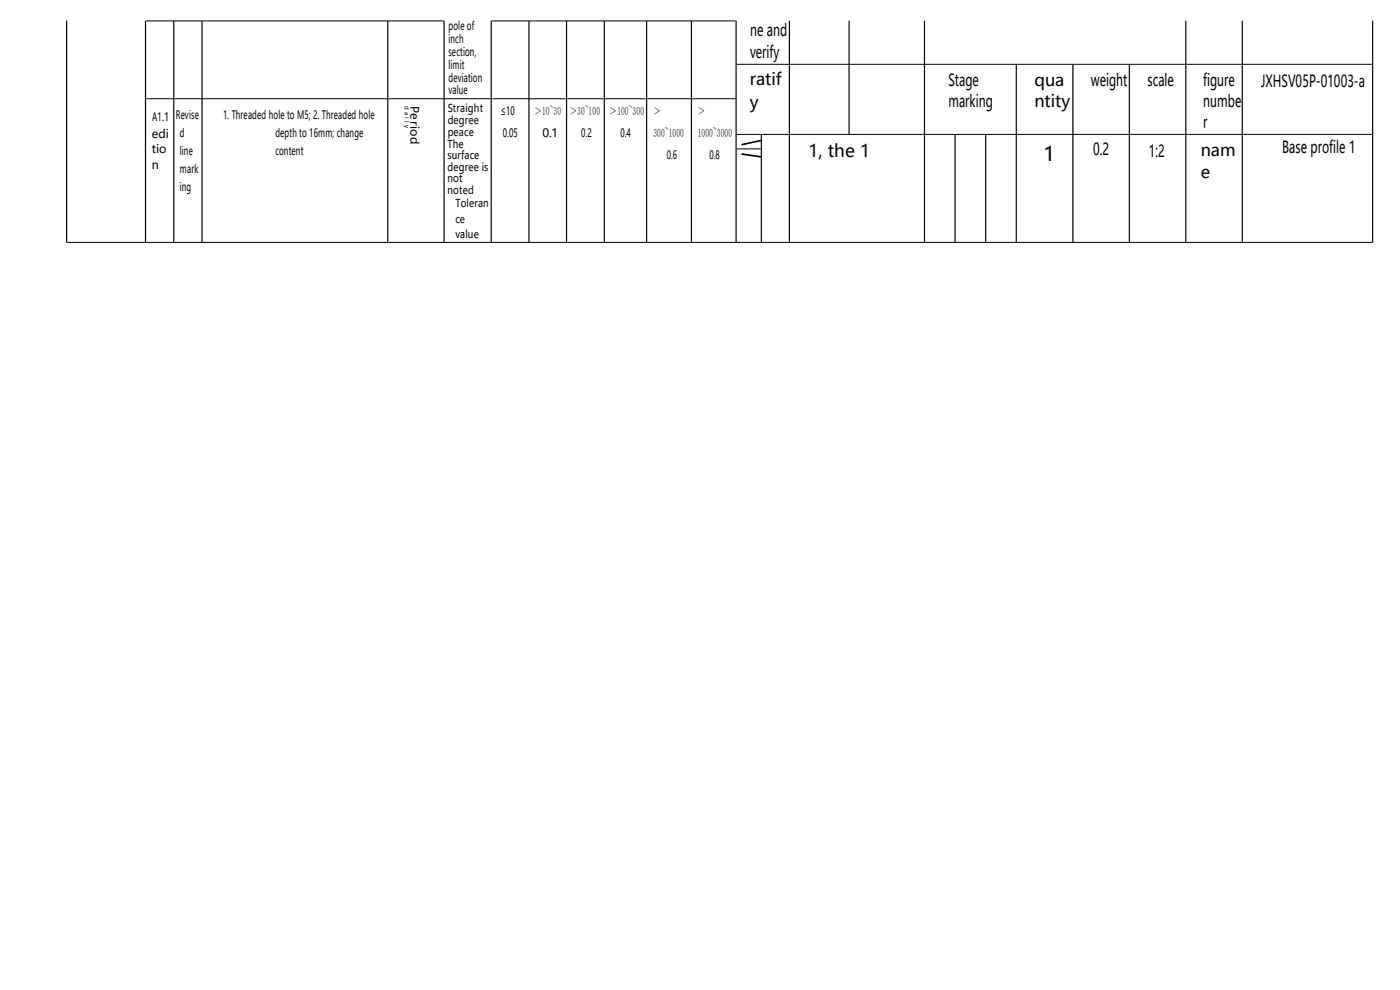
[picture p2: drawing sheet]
<svg xmlns="http://www.w3.org/2000/svg" width="297mm" height="210mm" viewBox="0 0 297 210" stroke-linecap="round" stroke-linejoin="round" font-family="sans-serif">
<defs><g id="words">
<text font-size="4.2" x="221.4" y="34.1">1</text>
<text font-size="3.7" x="171.5" y="33.3">1, the 1</text>
<g font-size="3.5">
<text x="159.1" y="7.7">ne and</text>
<text x="159.1" y="12.3">verify</text>
<text x="159" y="18.1">ratif</text>
<text x="159" y="22.9">y</text>
<text x="201.2" y="18.3">Stage</text>
<text x="201.2" y="22.7">marking</text>
<text x="219.5" y="18.3">qua</text>
<text x="219.5" y="22.7">ntity</text>
<text x="231.4" y="18.3">weight</text>
<text x="243.5" y="18.3">scale</text>
<text x="255.3" y="18.3">figure</text>
<text x="255.3" y="22.7">numbe</text>
<text x="267.5" y="18.4">JXHSV05P-01003-a</text>
<text x="255.3" y="27.2">r</text>
<text x="231.9" y="32.8">0.2</text>
<text x="243.8" y="33.3">1:2</text>
<text x="254.7" y="33">nam</text>
<text x="272" y="32.4">Base profile 1</text>
<text x="254.7" y="37.7">e</text>
</g>
<g font-size="2.5">
<text x="95.2" y="6.4">pole of</text>
<text x="95.2" y="9.1">inch</text>
<text x="95.2" y="11.8">section,</text>
<text x="95.2" y="14.6">limit</text>
<text x="95.2" y="17.3">deviation</text>
<text x="87.1" y="22.5" transform="rotate(90 87.1 22.5)">Period</text>
<text x="95.2" y="20">value</text>
<text x="32.2" y="29.2">edi</text>
<text x="32.3" y="25.7">A1.1</text>
<text x="37.3" y="25.3">Revise</text>
<text x="38.2" y="29.1">d</text>
<text x="47.3" y="25.2">1. Threaded hole to M5; 2. Threaded hole</text>
<text x="58.4" y="29.1">depth to 16mm; change</text>
<text x="106.2" y="24.4">≤10</text>
<text x="106.7" y="29">0.05</text>
<text x="113.4" y="24.4">＞10~30</text>
<text x="115.1" y="29">0.1</text>
<text x="120.9" y="24.4">＞30~100</text>
<text x="123.3" y="29">0.2</text>
<text x="129.3" y="24.4">＞100~300</text>
<text x="131.6" y="29.1">0.4</text>
<text x="138.6" y="24.4">＞</text>
<text x="138.6" y="29">300~1000</text>
<text x="148" y="24.4">＞</text>
<text x="148" y="29">1000~3000</text>
<text x="32.2" y="32.5">tio</text>
<text x="32.2" y="35.8">n</text>
<text x="38.2" y="32.9">line</text>
<text x="58.4" y="32.9">content</text>
<text x="141.4" y="33.6">0.6</text>
<text x="150.5" y="33.6">0.8</text>
<text x="38.2" y="36.8">mark</text>
<text x="38.2" y="40.6">ing</text>
</g>
<g font-size="2.3">
<text x="95" y="23.9">Straight</text>
<text x="95" y="26.3">degree</text>
<text x="95" y="28.8">peace</text>
<text x="95" y="31.3">The</text>
<text x="95" y="33.8">surface</text>
<text x="95" y="36.3">degree is</text>
<text x="95" y="38.7">not</text>
<text x="95" y="41.2">noted</text>
<text x="96.6" y="44">Toleran</text>
<text x="96.6" y="47.2">ce</text>
<text x="96.6" y="50.4">value</text>
</g>
<text font-size="1.2" x="85.9" y="22.5" transform="rotate(90 85.9 22.5)">d a i l y</text>
</g></defs>
<path d="M157.3 30.6l4.2-1 .2 .2-.1 .2-4.1 .8h-.2zM157.3 32.6l4.2 .5 .2 .2-.2 .2-4.1-.6z" fill="#000"/>
<path d="M31 4.4h63.1M104.3 4.4h51.7M156.3 13.6h134.8M31 20.9h125M156.3 28.5h134.8M156.3 31.6h5.1M14.3 51.4h276.8" fill="none" stroke="#000" stroke-width=".21"/>
<g fill="none" stroke="#000" stroke-width=".25">
<path d="M14.1 4.4v47.1M30.9 4.4v47M36.9 4.5v46.9M42.9 4.5v46.9M82.3 4.5v46.9M94.2 4.4v47M104.2 4.4v47M112.2 4.5v46.9M120.2 4.5v46.9M128.2 4.5v46.9M137.2 4.5v46.9M146.7 4.5v46.9"/>
<path d="M156.2 4.4v47M167.5 4.4v47M180.1 4.4v24.1M196.1 4.4v47M215.6 13.7v37.7M227.6 13.7v37.7M239.6 13.7v37.7M251.6 4.4v47M263.5 4.4v47M291.2 4.4v47.1M161.5 28.6v22.8M202.6 28.6v22.8"/>
<path d="M209.1 28.6v22.8"/>
</g>
<use href="#words"/>
</svg>
